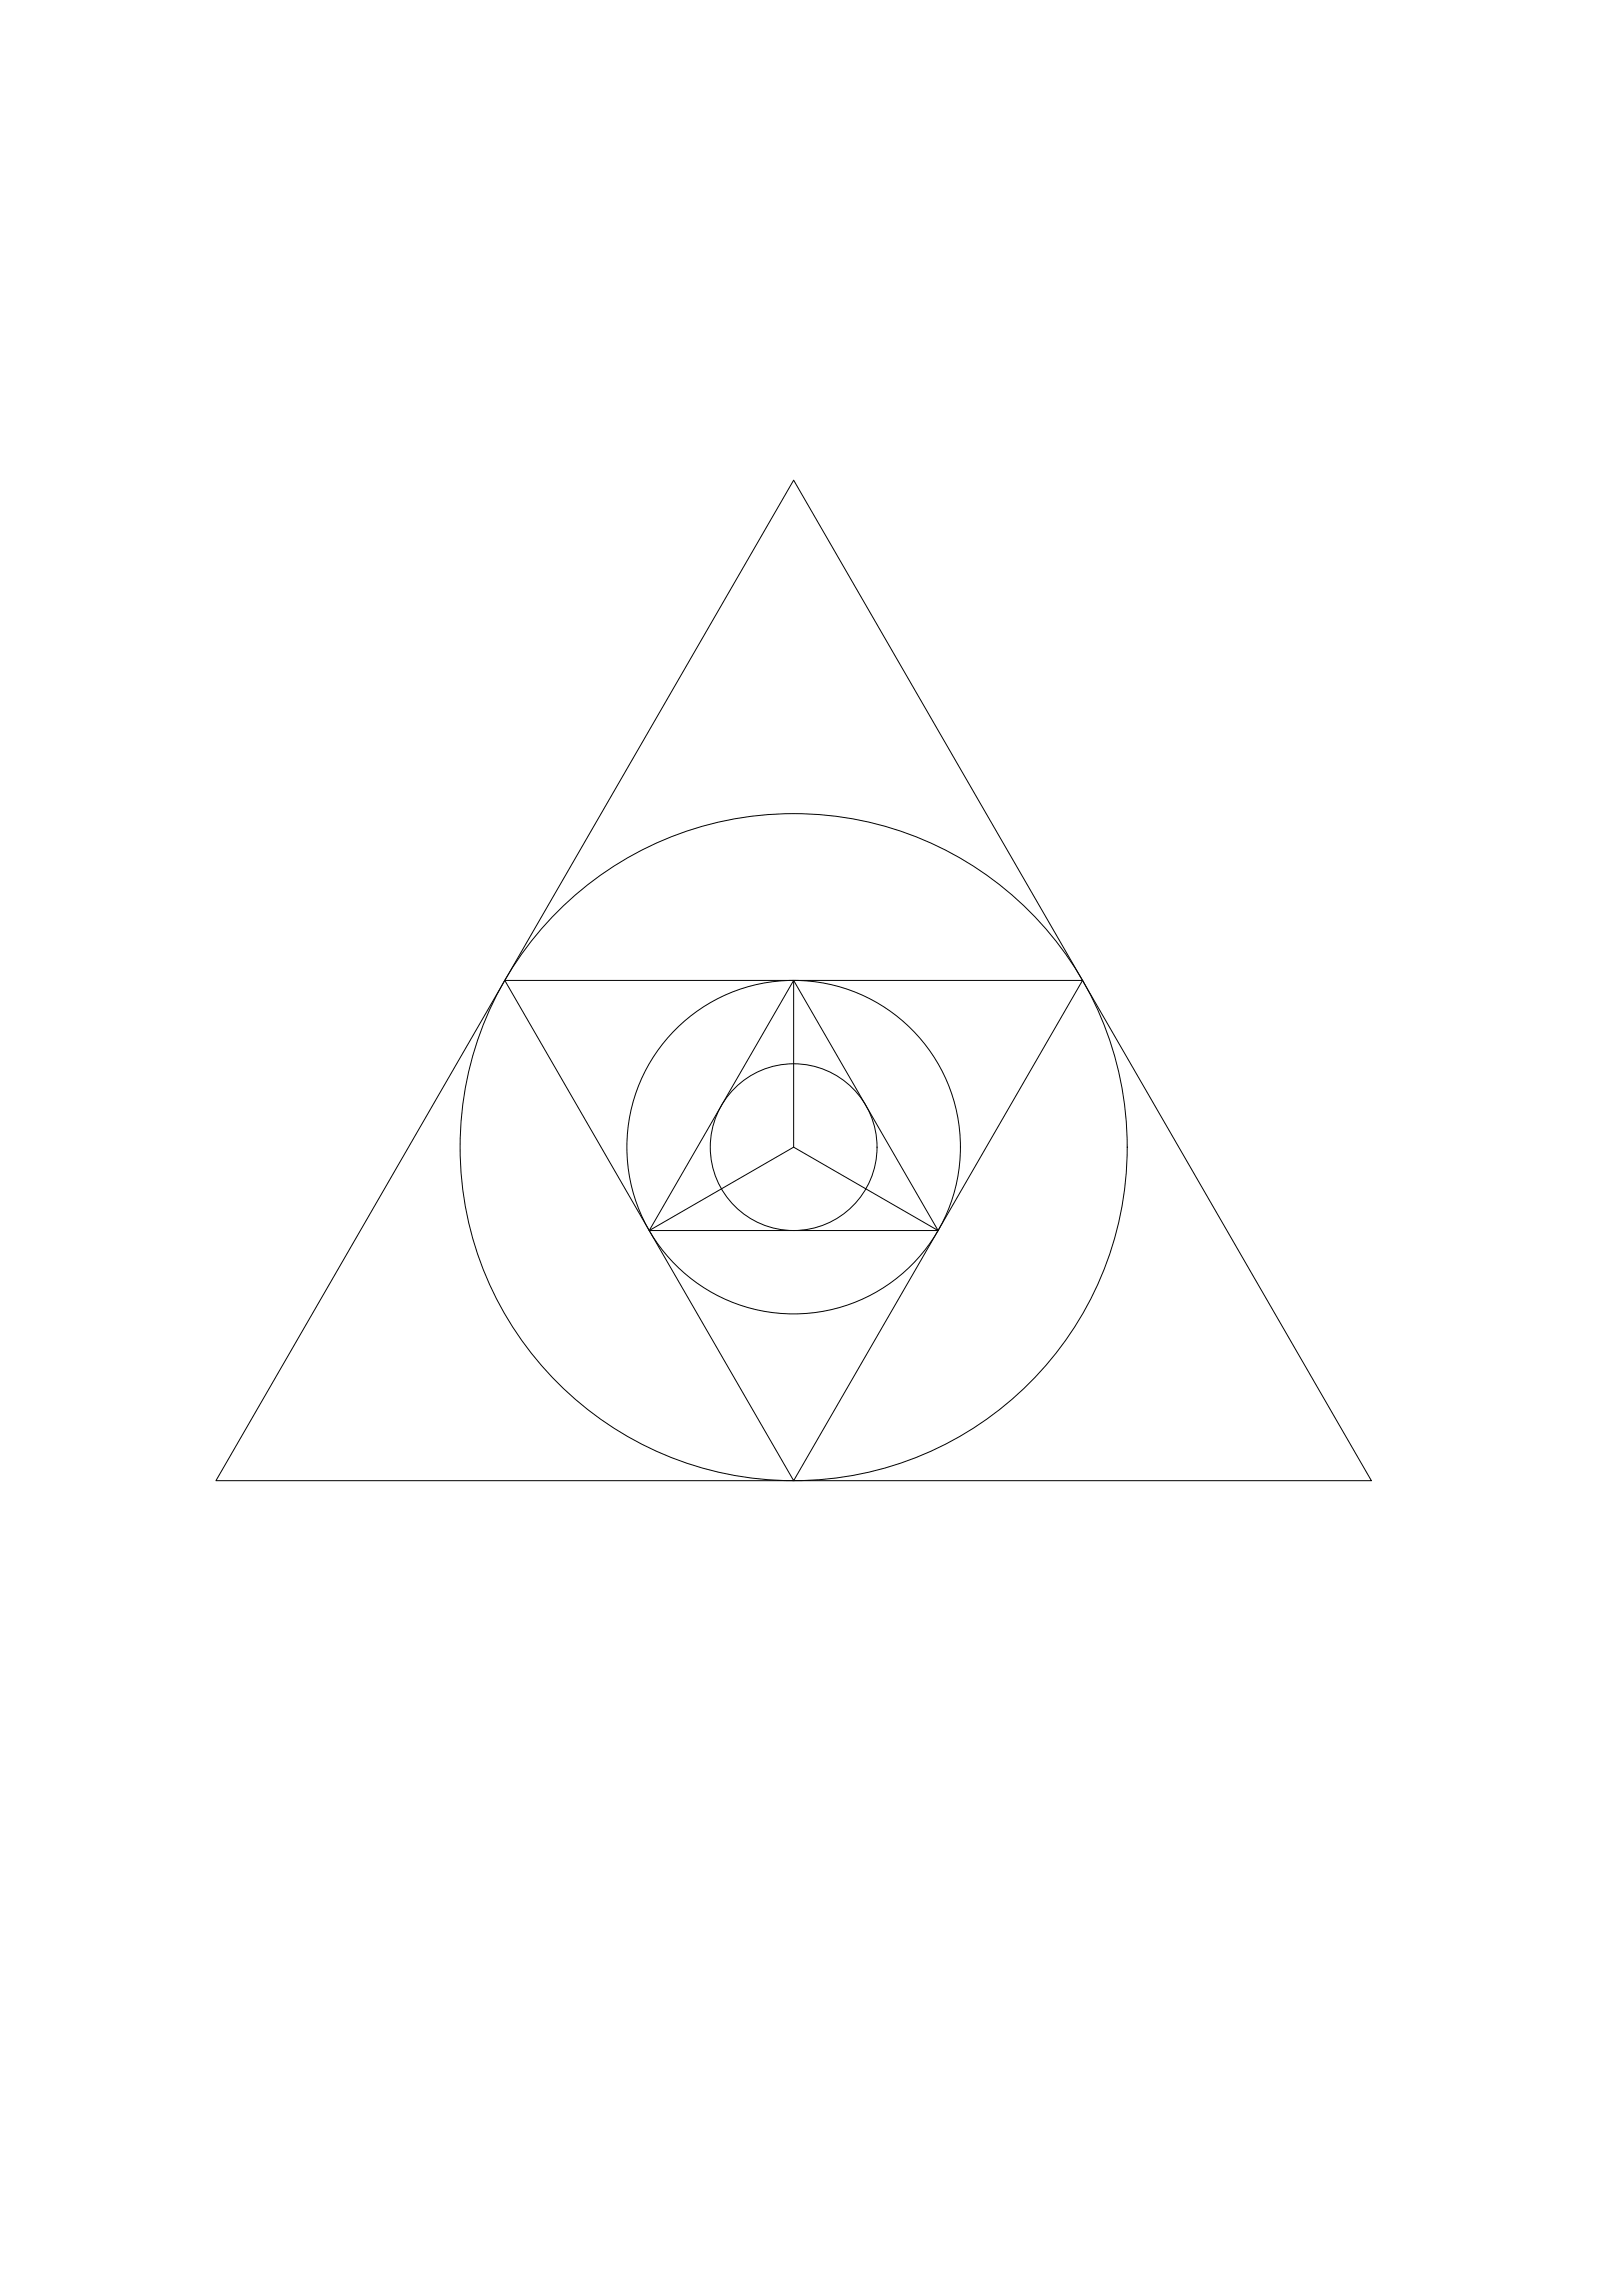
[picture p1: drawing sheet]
<svg xmlns="http://www.w3.org/2000/svg" width="841mm" height="1189mm" viewBox="0 0 841 1189" stroke-linecap="round" stroke-linejoin="round" font-family="sans-serif">
<!-- layer: 0 -->
<g fill="none" stroke="#000" stroke-width=".52">
<path d="M835 65h.1M411 249l300 518h-599zM262 508h299l-150 259zM411 508l75 130h-150zM411 508v87l-75 43M411 595l75 43M835 1124h.1"/>
<circle cx="411" cy="595" r="173"/>
<circle cx="411" cy="595" r="86"/>
<circle cx="411" cy="595" r="43"/>
</g>
</svg>
